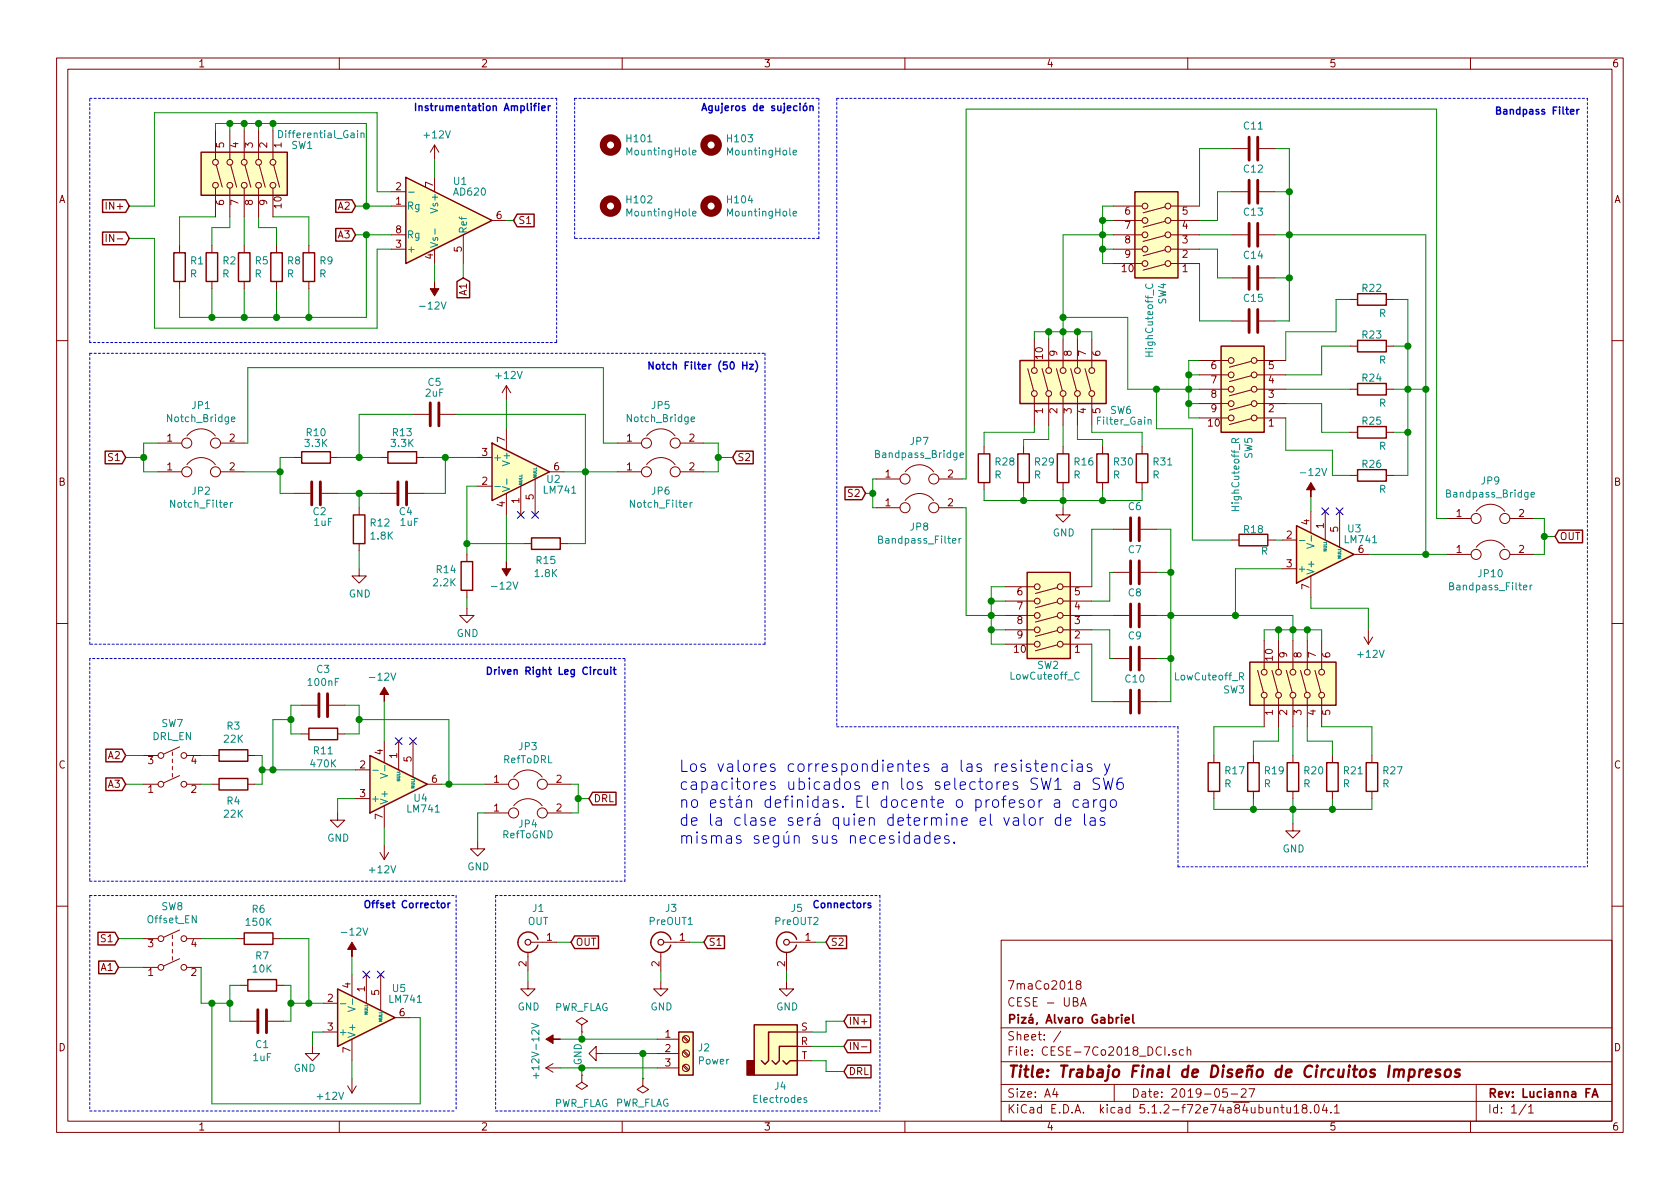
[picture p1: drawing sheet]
<svg xmlns="http://www.w3.org/2000/svg" width="297mm" height="210mm" viewBox="0 0 297 210" stroke-linecap="round" stroke-linejoin="round" font-family="sans-serif">
<defs><g id="words">
<g font-size="2.8" fill="#0000c2">
<text x="120" y="136.5">Los valores correspondientes a las resistencias y</text>
<text x="120" y="139.7">capacitores ubicados en los selectores SW1 a SW6</text>
<text x="120" y="142.9">no están definidas. El docente o profesor a cargo</text>
<text x="120" y="146">de la clase será quien determine el valor de las</text>
<text x="120" y="149.2">mismas según sus necesidades.</text>
</g>
<text font-size="2.8" fill="#840000" x="178" y="190.5">Title: Trabajo Final de Diseño de Circuitos Impresos</text>
<g font-size="2.1" fill="#840000">
<text x="178" y="178">CESE - UBA</text>
<text x="178" y="175">7maCo2018</text>
<text x="178" y="184">Sheet: /</text>
<text x="178" y="181">Pizá, Alvaro Gabriel</text>
<text x="178" y="186.7">File: CESE-7Co2018_DCI.sch</text>
<text x="178" y="196.9">KiCad E.D.A. kicad 5.1.2-f72e74a84ubuntu18.04.1</text>
<text x="178" y="194.1">Size: A4</text>
<text x="200" y="194.1">Date: 2019-05-27</text>
<text x="263" y="194.1">Rev: Lucianna FA</text>
<text x="263" y="196.9">Id: 1/1</text>
</g>
<g font-size="1.8" fill="#840000">
<text x="35" y="11.9">1</text>
<text x="85" y="11.9">2</text>
<text x="135" y="11.9">3</text>
<text x="185" y="11.9">4</text>
<text x="235" y="11.9">5</text>
<text x="285" y="11.9">6</text>
<text x="39.6" y="26.1" transform="rotate(-90 39.6 26.1)">5</text>
<text x="42.2" y="26.1" transform="rotate(-90 42.2 26.1)">4</text>
<text x="44.7" y="26.1" transform="rotate(-90 44.7 26.1)">3</text>
<text x="47.2" y="26.1" transform="rotate(-90 47.2 26.1)">2</text>
<text x="49.8" y="26.1" transform="rotate(-90 49.8 26.1)">1</text>
<text x="10.4" y="35.9">A</text>
<text x="70" y="33.6">2</text>
<text x="76.6" y="33.1" transform="rotate(-90 76.6 33.1)">7</text>
<text x="285.4" y="35.9">A</text>
<text x="19.3" y="37.1">IN+</text>
<text x="39.6" y="36.3" transform="rotate(-90 39.6 36.3)">6</text>
<text x="42.2" y="36.3" transform="rotate(-90 42.2 36.3)">7</text>
<text x="44.7" y="36.3" transform="rotate(-90 44.7 36.3)">8</text>
<text x="47.2" y="36.3" transform="rotate(-90 47.2 36.3)">9</text>
<text x="49.8" y="36.8" transform="rotate(-90 49.8 36.8)">10</text>
<text x="59.8" y="37.1">A2</text>
<text x="70" y="36.2">1</text>
<text x="70" y="41.3">8</text>
<text x="87.8" y="38.7">6</text>
<text x="91.6" y="39.6">S1</text>
<text x="198.9" y="38">6</text>
<text x="198.9" y="40.5">7</text>
<text x="209.1" y="40.5">4</text>
<text x="209.1" y="38">5</text>
<text x="19.7" y="42.8">IN-</text>
<text x="59.8" y="42.2">A3</text>
<text x="70" y="43.8">3</text>
<text x="76.6" y="45.8" transform="rotate(-90 76.6 45.8)">4</text>
<text x="81.7" y="44.5" transform="rotate(-90 81.7 44.5)">5</text>
<text x="198.9" y="43">8</text>
<text x="198.9" y="45.6">9</text>
<text x="209.1" y="45.6">2</text>
<text x="209.1" y="43">3</text>
<text x="82.5" y="52.2" transform="rotate(-90 82.5 52.2)">A1</text>
<text x="198.4" y="48.1">10</text>
<text x="209.1" y="48.1">1</text>
<text x="184.4" y="63.4" transform="rotate(-90 184.4 63.4)">10</text>
<text x="186.9" y="63" transform="rotate(-90 186.9 63)">9</text>
<text x="189.5" y="63" transform="rotate(-90 189.5 63)">8</text>
<text x="192" y="63" transform="rotate(-90 192 63)">7</text>
<text x="194.6" y="63" transform="rotate(-90 194.6 63)">6</text>
<text x="214.1" y="65.3">6</text>
<text x="224.3" y="65.3">5</text>
<text x="214.1" y="67.8">7</text>
<text x="214.1" y="70.4">8</text>
<text x="224.3" y="70.4">3</text>
<text x="224.3" y="67.8">4</text>
<text x="184.4" y="73.1" transform="rotate(-90 184.4 73.1)">1</text>
<text x="186.9" y="73.1" transform="rotate(-90 186.9 73.1)">2</text>
<text x="189.5" y="73.1" transform="rotate(-90 189.5 73.1)">3</text>
<text x="192" y="73.1" transform="rotate(-90 192 73.1)">4</text>
<text x="194.6" y="73.1" transform="rotate(-90 194.6 73.1)">5</text>
<text x="213.7" y="75.4">10</text>
<text x="214.1" y="72.9">9</text>
<text x="224.3" y="75.4">1</text>
<text x="224.3" y="72.9">2</text>
<text x="19.3" y="81.5">S1</text>
<text x="29.5" y="83.2">1</text>
<text x="29.5" y="78.1">1</text>
<text x="40.6" y="83.2">2</text>
<text x="40.6" y="78.1">2</text>
<text x="85.2" y="80.6">3</text>
<text x="89.3" y="78.2" transform="rotate(-90 89.3 78.2)">7</text>
<text x="97.9" y="83.2">6</text>
<text x="110.8" y="83.2">1</text>
<text x="110.8" y="78.1">1</text>
<text x="121.9" y="83.2">2</text>
<text x="121.9" y="78.1">2</text>
<text x="130.3" y="81.5">S2</text>
<text x="10.4" y="85.9">B</text>
<text x="85.2" y="85.7">2</text>
<text x="89.3" y="89.6" transform="rotate(-90 89.3 89.6)">4</text>
<text x="91.8" y="89" transform="rotate(-90 91.8 89)">1</text>
<text x="94.4" y="88.4" transform="rotate(-90 94.4 88.4)">5</text>
<text x="150.1" y="87.9">S2</text>
<text x="156.5" y="89.5">1</text>
<text x="156.5" y="84.4">1</text>
<text x="167.6" y="89.5">2</text>
<text x="167.6" y="84.4">2</text>
<text x="285.4" y="85.9">B</text>
<text x="227.5" y="95.2">2</text>
<text x="231.5" y="92.8" transform="rotate(-90 231.5 92.8)">4</text>
<text x="234.1" y="93.4" transform="rotate(-90 234.1 93.4)">1</text>
<text x="236.6" y="94.1" transform="rotate(-90 236.6 94.1)">5</text>
<text x="257.5" y="91.4">1</text>
<text x="268.6" y="91.4">2</text>
<text x="275.7" y="95.5">OUT</text>
<text x="227.5" y="100.3">3</text>
<text x="240.2" y="97.8">6</text>
<text x="257.5" y="97.8">1</text>
<text x="268.6" y="97.8">2</text>
<text x="179.9" y="105.3">6</text>
<text x="179.9" y="107.8">7</text>
<text x="190" y="107.8">4</text>
<text x="190" y="105.3">5</text>
<text x="231.5" y="104.2" transform="rotate(-90 231.5 104.2)">7</text>
<text x="179.9" y="110.4">8</text>
<text x="179.9" y="112.9">9</text>
<text x="190" y="112.9">2</text>
<text x="190" y="110.4">3</text>
<text x="179.4" y="115.4">10</text>
<text x="190" y="115.4">1</text>
<text x="225" y="116.8" transform="rotate(-90 225 116.8)">10</text>
<text x="227.6" y="116.3" transform="rotate(-90 227.6 116.3)">9</text>
<text x="230.1" y="116.3" transform="rotate(-90 230.1 116.3)">8</text>
<text x="232.7" y="116.3" transform="rotate(-90 232.7 116.3)">7</text>
<text x="235.2" y="116.3" transform="rotate(-90 235.2 116.3)">6</text>
<text x="225" y="126.5" transform="rotate(-90 225 126.5)">1</text>
<text x="227.6" y="126.5" transform="rotate(-90 227.6 126.5)">2</text>
<text x="230.1" y="126.5" transform="rotate(-90 230.1 126.5)">3</text>
<text x="232.7" y="126.5" transform="rotate(-90 232.7 126.5)">4</text>
<text x="235.2" y="126.5" transform="rotate(-90 235.2 126.5)">5</text>
<text x="10.4" y="135.9">C</text>
<text x="19.2" y="134.2">A2</text>
<text x="26.2" y="135.1">3</text>
<text x="33.8" y="135.1">4</text>
<text x="63.7" y="135.9">2</text>
<text x="67.7" y="133.4" transform="rotate(-90 67.7 133.4)">4</text>
<text x="70.2" y="134.1" transform="rotate(-90 70.2 134.1)">1</text>
<text x="72.8" y="134.7" transform="rotate(-90 72.8 134.7)">5</text>
<text x="285.4" y="135.9">C</text>
<text x="19.2" y="139.3">A3</text>
<text x="26.2" y="140.2">1</text>
<text x="33.8" y="140.2">2</text>
<text x="63.7" y="141">3</text>
<text x="76.4" y="138.4">6</text>
<text x="87.3" y="143.5">1</text>
<text x="87.3" y="138.4">1</text>
<text x="98.4" y="143.5">2</text>
<text x="98.4" y="138.4">2</text>
<text x="104.9" y="141.9">DRL</text>
<text x="67.7" y="144.9" transform="rotate(-90 67.7 144.9)">7</text>
<text x="18" y="166.6">S1</text>
<text x="26.2" y="167.5">3</text>
<text x="33.8" y="167.5">4</text>
<text x="96.7" y="166.4">1</text>
<text x="101.8" y="167.3">OUT</text>
<text x="120.2" y="166.4">1</text>
<text x="125.2" y="167.3">S1</text>
<text x="142.4" y="166.4">1</text>
<text x="146.8" y="167.3">S2</text>
<text x="17.9" y="171.7">A1</text>
<text x="26.2" y="172.6">1</text>
<text x="33.8" y="172.6">2</text>
<text x="93.1" y="170.9" transform="rotate(-90 93.1 170.9)">2</text>
<text x="116.6" y="170.9" transform="rotate(-90 116.6 170.9)">2</text>
<text x="138.8" y="170.9" transform="rotate(-90 138.8 170.9)">2</text>
<text x="57.9" y="177.2">2</text>
<text x="62" y="174.7" transform="rotate(-90 62 174.7)">4</text>
<text x="64.5" y="175.4" transform="rotate(-90 64.5 175.4)">1</text>
<text x="67.1" y="176" transform="rotate(-90 67.1 176)">5</text>
<text x="70.6" y="179.7">6</text>
<text x="10.4" y="185.9">D</text>
<text x="57.9" y="182.2">3</text>
<text x="117.6" y="183.5">1</text>
<text x="141.6" y="184.8">R</text>
<text x="141.7" y="182.2">S</text>
<text x="150" y="181.2">IN+</text>
<text x="150" y="185.7">IN-</text>
<text x="285.4" y="185.9">D</text>
<text x="62" y="186.2" transform="rotate(-90 62 186.2)">7</text>
<text x="117.6" y="186">2</text>
<text x="117.6" y="188.6">3</text>
<text x="141.7" y="187.3">T</text>
<text x="150" y="190.1">DRL</text>
<text x="35" y="199.9">1</text>
<text x="85" y="199.9">2</text>
<text x="135" y="199.9">3</text>
<text x="185" y="199.9">4</text>
<text x="235" y="199.9">5</text>
<text x="285" y="199.9">6</text>
</g>
<g font-size="1.8" fill="#0000c2">
<text x="73" y="19.6">Instrumentation Amplifier</text>
<text x="123.8" y="19.6">Agujeros de sujeción</text>
<text x="264.2" y="20.3">Bandpass Filter</text>
<text x="114.3" y="65.3">Notch Filter (50 Hz)</text>
<text x="85.7" y="119.3">Driven Right Leg Circuit</text>
<text x="64.1" y="160.6">Offset Corrector</text>
<text x="143.5" y="160.6">Connectors</text>
</g>
<g font-size="1.8" fill="#008484">
<text x="220" y="22.9">C11</text>
<text x="49.8" y="24.4">Differential_Gain</text>
<text x="51.5" y="26.3">SW1</text>
<text x="75.1" y="24.5">+12V</text>
<text x="110.9" y="25.2">H101</text>
<text x="111" y="27.5">MountingHole</text>
<text x="128.7" y="25.2">H103</text>
<text x="128.8" y="27.5">MountingHole</text>
<text x="80.2" y="32.7">U1</text>
<text x="80.3" y="34.6">AD620</text>
<text x="110.9" y="36">H102</text>
<text x="128.7" y="36">H104</text>
<text x="220" y="30.5">C12</text>
<text x="71.9" y="37.1">Rg</text>
<text x="77.5" y="37.2" transform="rotate(-90 77.5 37.2)">Vs+</text>
<text x="82.5" y="41.4" transform="rotate(-90 82.5 41.4)">Ref</text>
<text x="111" y="38.3">MountingHole</text>
<text x="128.8" y="38.3">MountingHole</text>
<text x="220" y="38.1">C13</text>
<text x="33.7" y="46.8">R1</text>
<text x="39.4" y="46.8">R2</text>
<text x="45.2" y="46.8">R5</text>
<text x="50.9" y="46.8">R8</text>
<text x="56.6" y="46.8">R9</text>
<text x="71.9" y="44.7">+</text>
<text x="71.9" y="42.2">Rg</text>
<text x="77.5" y="43.9" transform="rotate(-90 77.5 43.9)">Vs-</text>
<text x="220" y="45.8">C14</text>
<text x="33.6" y="49.1">R</text>
<text x="39.3" y="49.1">R</text>
<text x="45" y="49.1">R</text>
<text x="50.7" y="49.1">R</text>
<text x="56.5" y="49.1">R</text>
<text x="206.2" y="53.8" transform="rotate(-90 206.2 53.8)">SW4</text>
<text x="220" y="53.4">C15</text>
<text x="240.9" y="51.6">R22</text>
<text x="74.6" y="54.7">-12V</text>
<text x="240.9" y="59.9">R23</text>
<text x="243.8" y="56.1">R</text>
<text x="203.9" y="62.8" transform="rotate(-90 203.9 62.8)">HighCuteoff_C</text>
<text x="243.8" y="64.3">R</text>
<text x="75.3" y="70.1">2uF</text>
<text x="75.7" y="68.2">C5</text>
<text x="87.8" y="67">+12V</text>
<text x="240.9" y="67.5">R24</text>
<text x="243.8" y="71.9">R</text>
<text x="29.8" y="74.6">Notch_Bridge</text>
<text x="34" y="72.3">JP1</text>
<text x="54.3" y="77.1">R10</text>
<text x="69.5" y="77.1">R13</text>
<text x="111" y="74.6">Notch_Bridge</text>
<text x="115.3" y="72.3">JP5</text>
<text x="194.2" y="75.1">Filter_Gain</text>
<text x="196.3" y="73.2">SW6</text>
<text x="240.9" y="75.1">R25</text>
<text x="54" y="79">3.3K</text>
<text x="69.3" y="79">3.3K</text>
<text x="87.1" y="81.5">+</text>
<text x="90.2" y="82" transform="rotate(-90 90.2 82)">V+</text>
<text x="155" y="81">Bandpass_Bridge</text>
<text x="161" y="78.7">JP7</text>
<text x="176" y="82.3">R28</text>
<text x="183" y="82.3">R29</text>
<text x="190" y="82.3">R16</text>
<text x="197" y="82.3">R30</text>
<text x="204" y="82.3">R31</text>
<text x="221.4" y="81.1" transform="rotate(-90 221.4 81.1)">SW5</text>
<text x="240.9" y="82.7">R26</text>
<text x="243.8" y="79.5">R</text>
<text x="30.4" y="89.8">Notch_Filter</text>
<text x="34" y="87.5">JP2</text>
<text x="96.3" y="87.3">LM741</text>
<text x="96.7" y="85.4">U2</text>
<text x="111.7" y="89.8">Notch_Filter</text>
<text x="115.3" y="87.5">JP6</text>
<text x="175.8" y="84.6">R</text>
<text x="182.8" y="84.6">R</text>
<text x="189.8" y="84.6">R</text>
<text x="196.8" y="84.6">R</text>
<text x="203.8" y="84.6">R</text>
<text x="230.3" y="84.2">-12V</text>
<text x="243.8" y="87.2">R</text>
<text x="256" y="88">Bandpass_Bridge</text>
<text x="262" y="85.7">JP9</text>
<text x="55.4" y="91.1">C2</text>
<text x="55.6" y="93">1uF</text>
<text x="65.6" y="93.1">R12</text>
<text x="65.6" y="95.4">1.8K</text>
<text x="70.6" y="91.1">C4</text>
<text x="70.8" y="93">1uF</text>
<text x="161" y="93.8">JP8</text>
<text x="186.1" y="94.9">GND</text>
<text x="199.5" y="90.2">C6</text>
<text x="219.1" y="90.1" transform="rotate(-90 219.1 90.1)">HighCuteoff_R</text>
<text x="220" y="94.3">R18</text>
<text x="238.4" y="94.2">U3</text>
<text x="77.2" y="101.4">R14</text>
<text x="94.9" y="99.7">R15</text>
<text x="155.7" y="96.1">Bandpass_Filter</text>
<text x="199.5" y="97.8">C7</text>
<text x="223" y="98.1">R</text>
<text x="229.4" y="101.2">+</text>
<text x="232.4" y="101.7" transform="rotate(-90 232.4 101.7)">V+</text>
<text x="237.9" y="96.1">LM741</text>
<text x="61.7" y="105.7">GND</text>
<text x="76.7" y="103.7">2.2K</text>
<text x="87.3" y="104.3">-12V</text>
<text x="94.7" y="102.1">1.8K</text>
<text x="199.5" y="105.5">C8</text>
<text x="256.6" y="104.4">Bandpass_Filter</text>
<text x="261.5" y="102.1">JP10</text>
<text x="80.7" y="112.6">GND</text>
<text x="199.5" y="113.1">C9</text>
<text x="56" y="119">C3</text>
<text x="183.4" y="118.3">SW2</text>
<text x="240.2" y="116.3">+12V</text>
<text x="54.6" y="121.3">100nF</text>
<text x="65.7" y="120.4">-12V</text>
<text x="178.8" y="120.2">LowCuteoff_C</text>
<text x="199" y="120.7">C10</text>
<text x="207.8" y="120.3">LowCuteoff_R</text>
<text x="216.3" y="122.6">SW3</text>
<text x="26.9" y="130.9">DRL_EN</text>
<text x="28.6" y="128.6">SW7</text>
<text x="39.6" y="131.3">22K</text>
<text x="40.2" y="129">R3</text>
<text x="55" y="135.7">470K</text>
<text x="55.5" y="133.4">R11</text>
<text x="89" y="135">RefToDRL</text>
<text x="91.8" y="132.7">JP3</text>
<text x="216.7" y="136.9">R17</text>
<text x="223.7" y="136.9">R19</text>
<text x="230.7" y="136.9">R20</text>
<text x="237.6" y="136.9">R21</text>
<text x="244.6" y="136.9">R27</text>
<text x="40.2" y="142.3">R4</text>
<text x="65.5" y="141.9">+</text>
<text x="68.6" y="142.4" transform="rotate(-90 68.6 142.4)">V+</text>
<text x="72.1" y="143.7">LM741</text>
<text x="73.3" y="141.8">U4</text>
<text x="216.5" y="139.2">R</text>
<text x="223.5" y="139.2">R</text>
<text x="230.5" y="139.2">R</text>
<text x="237.4" y="139.2">R</text>
<text x="244.4" y="139.2">R</text>
<text x="39.6" y="144.6">22K</text>
<text x="57.9" y="148.8">GND</text>
<text x="88.9" y="148.3">RefToGND</text>
<text x="91.8" y="146.3">JP4</text>
<text x="65.5" y="154.4">+12V</text>
<text x="82.6" y="153.9">GND</text>
<text x="226.8" y="150.7">GND</text>
<text x="28.6" y="161">SW8</text>
<text x="44.6" y="161.4">R6</text>
<text x="94.2" y="161.3">J1</text>
<text x="117.7" y="161.3">J3</text>
<text x="139.9" y="161.3">J5</text>
<text x="26.2" y="163.3">Offset_EN</text>
<text x="43.6" y="163.7">150K</text>
<text x="60.8" y="165.4">-12V</text>
<text x="93.3" y="163.6">OUT</text>
<text x="114.9" y="163.6">PreOUT1</text>
<text x="137.1" y="163.6">PreOUT2</text>
<text x="44.7" y="172">10K</text>
<text x="45.2" y="169.7">R7</text>
<text x="69" y="177.3">LM741</text>
<text x="69.4" y="175.4">U5</text>
<text x="91.5" y="178.7">GND</text>
<text x="97.9" y="178.8">PWR_FLAG</text>
<text x="115" y="178.7">GND</text>
<text x="137.2" y="178.7">GND</text>
<text x="45.2" y="185.3">C1</text>
<text x="59.8" y="183.1">+</text>
<text x="62.9" y="183.6" transform="rotate(-90 62.9 183.6)">V+</text>
<text x="123.5" y="185.9">J2</text>
<text x="44.8" y="187.6">1uF</text>
<text x="51.9" y="189.5">GND</text>
<text x="95.4" y="190.5" transform="rotate(-90 95.4 190.5)">+12V -12V</text>
<text x="102.8" y="188.4" transform="rotate(-90 102.8 188.4)">GND</text>
<text x="123.5" y="188.2">Power</text>
<text x="56.3" y="194.5">+12V</text>
<text x="97.9" y="195.8">PWR_FLAG PWR_FLAG</text>
<text x="133.5" y="195">Electrodes</text>
<text x="137" y="192.7">J4</text>
</g>
<g font-size=".7" fill="#008484">
<text x="92.3" y="85.8" transform="rotate(-90 92.3 85.8)">NULL</text>
<text x="94.9" y="84.6" transform="rotate(-90 94.9 84.6)">NULL</text>
<text x="234.6" y="97.5" transform="rotate(-90 234.6 97.5)">NULL</text>
<text x="237.1" y="98.8" transform="rotate(-90 237.1 98.8)">NULL</text>
<text x="70.7" y="138.1" transform="rotate(-90 70.7 138.1)">NULL</text>
<text x="73.3" y="139.4" transform="rotate(-90 73.3 139.4)">NULL</text>
<text x="65" y="179.4" transform="rotate(-90 65 179.4)">NULL</text>
<text x="67.6" y="180.7" transform="rotate(-90 67.6 180.7)">NULL</text>
</g>
</g></defs>
<g fill="none" stroke="#840000" stroke-width=".18">
<path d="M10 10.3h277v189.9h-277zM12 12.2h273v186.1h-273zM60 10.3v1.9M110 10.3v1.9M160 10.3v1.9M210 10.3v1.9M260 10.3v1.9M18.8 35.7v1.3M38.1 23.1v5.1M38.1 33.3v5M38.3 29.2l1 3.9M40.6 23.1v5.1"/>
<path d="M40.6 33.3v5M40.8 29.2l1 3.9M43.2 23.1v5.1M43.2 33.3v5M43.3 29.2l1 3.9M45.7 23.1v5.1M45.7 33.3v5M45.8 29.2l1.1 3.9M48.3 23.1v5.1M48.3 33.3v5M48.4 29.2l1 3.9M69.2 36.4h2.6"/>
<path d="M69.2 33.9h2.6M76.8 25.6v2.6M76.8 31.4v2.5M76.8 25.6l-.7 1.3M76.8 25.6l.8 1.3M87 39h2.5M196.8 39h5.1M196.8 36.4h5.1M206 36.6l-3.9 1M206 39.1l-3.9 1.1M207 39h5.1M207 36.4h5.1"/>
<path d="M217.8 33.9h2.8M217.8 26.3h2.8M222.6 33.9h2.8M222.6 26.3h2.8M18.8 41.4v1.3M31.7 43.4v1.3M31.7 49.8v1.2M37.5 43.4v1.3M37.5 49.8v1.2M43.2 43.4v1.3M43.2 49.8v1.2M48.9 43.4v1.3"/>
<path d="M48.9 49.8v1.2M54.6 43.4v1.3M54.6 49.8v1.2M69.2 44.1h2.6M69.2 41.5h2.6M76.8 44.1v2.5M81.9 41.5v5.1M182.9 59.9v5.1M185.4 59.9v5.1M188 59.9v5.1M190.5 59.9v5.1M193 59.9v5.1"/>
<path d="M196.8 46.6h5.1M196.8 44.1h5.1M196.8 41.5h5.1M206 41.7l-3.9 1M206 44.2l-3.9 1M206 46.7l-3.9 1.1M207 46.6h5.1M207 44.1h5.1M207 41.5h5.1M217.8 41.5h2.8M217.8 56.8h2.8M217.8 49.1h2.8"/>
<path d="M222.6 41.5h2.8M222.6 56.8h2.8M222.6 49.1h2.8M238.8 53h1.2M245.1 53h1.3M10 60.2h2M27.9 78.4h4.2M33 77.1a3.2 3.2 0 0 1 5.1 0M39 78.4h4.2M73 73.3h2.8M77.9 73.3h2.7M89.5 68.2v2.5"/>
<path d="M89.5 75.8v3.8M89.5 68.2l-.7 1.3M89.5 68.2l.8 1.3M109.2 78.4h4.2M114.3 77.1a3.2 3.2 0 0 1 5.1 0M120.3 78.4h4.2M174 79v1.3M181 79v1.3M181.7 65.2l1.1 3.9M182.9 70.1v5.1M184.3 65.2l1 3.9M185.4 70.1v5.1"/>
<path d="M186.8 65.2l1 3.9M188 70.1v5.1M188 79v1.3M189.3 65.2l1 3.9M190.5 70.1v5.1M191.8 65.2l1.1 3.9M193 70.1v5.1M194.9 79v1.3M201.9 79v1.3M212.1 68.8h5.1M212.1 73.9h5.1M212.1 71.4h5.1"/>
<path d="M212.1 66.3h5.1M212.1 63.7h5.1M221.2 63.9l-3.9 1M221.2 66.4l-3.9 1.1M221.2 69l-3.9 1M221.2 71.5l-3.9 1M221.2 74l-3.9 1.1M222.2 68.8h5.1M222.2 73.9h5.1M222.2 71.4h5.1M222.2 66.3h5.1M222.2 63.7h5.1"/>
<path d="M238.8 68.8h1.2M238.8 61.2h1.2M238.8 76.4h1.2M245.1 68.8h1.3M245.1 61.2h1.3M245.1 76.4h1.3M285 60.2h2M27.9 83.4h4.2M33 82.2a3.2 3.2 0 0 1 5.1 0M39 83.4h4.2M52.1 80.9h1.2M52.1 87.2h2.8"/>
<path d="M56.9 87.2h2.8M58.4 80.9h1.3M63.5 89.8v1.3M63.5 96.1v1.3M67.3 80.9h1.3M67.3 87.2h2.8M72.1 87.2h2.8M73.7 80.9h1.2M82.5 98v1.3M84.5 86h2.5M84.5 80.9h2.5M89.5 87.2v3.9"/>
<path d="M92.1 86v5.1M92.7 96.1h1.3M94.6 84.7v6.4M97.2 83.4h2.5M99.1 96.1h1.2M109.2 83.4h4.2M114.3 82.2a3.2 3.2 0 0 1 5.1 0M120.3 83.4h4.2M154.9 89.8h4.2M154.9 84.7h4.2M160 88.5a3.2 3.2 0 0 1 5.1 0M160 83.4a3.2 3.2 0 0 1 5.1 0"/>
<path d="M166 89.8h4.2M166 84.7h4.2M174 85.3v1.3M181 85.3v1.3M188 89.8v1.3h1.2l-1.2 1.2-1.3-1.2h1.3M188 85.3v1.3M194.9 85.3v1.3M196.8 93.6h2.8M201.7 93.6h2.8M201.9 85.3v1.3M217.8 95.5h1.3M224.2 95.5h1.2"/>
<path d="M226.7 95.5h2.5M231.8 90.4v3.8M234.3 90.4v5.1M236.9 90.4v6.4M238.8 84.1h1.2M239.4 98h2.5M245.1 84.1h1.3M255.9 98h4.2M255.9 91.7h4.2M261 90.4a3.2 3.2 0 0 1 5 0M261 96.8a3.2 3.2 0 0 1 5 0M267 98h4.1"/>
<path d="M267 91.7h4.1M10 110.3h2M63.5 100.6v1.2h1.3l-1.3 1.3-1.3-1.3h1.3M82.5 107.6v1.2h1.3l-1.3 1.3-1.2-1.3h1.2M82.5 104.4v1.3M177.8 113.9h5.1M177.8 111.4h5.1M177.8 108.8h5.1M177.8 106.3h5.1M177.8 103.8h5.1M186.9 103.9l-3.8 1M186.9 106.4l-3.8 1.1"/>
<path d="M186.9 109l-3.8 1M186.9 111.5l-3.8 1M186.9 114l-3.8 1.1M188 113.9h5M188 111.4h5M188 108.8h5M188 106.3h5M188 103.8h5M196.8 108.8h2.8M196.8 101.2h2.8M196.8 116.5h2.8M201.7 108.8h2.8"/>
<path d="M201.7 101.2h2.8M201.7 116.5h2.8M222.4 118.5l1 3.9M223.5 113.3v5.1M224.9 118.5l1 3.9M226.1 113.3v5.1M226.7 100.6h2.5M227.4 118.5l1.1 3.9M228.6 113.3v5.1M229.9 118.5l1.1 3.9M231.1 113.3v5.1M231.8 101.8v3.9"/>
<path d="M232.5 118.5l1 3.9M233.7 113.3v5.1M241.2 112.6l.7 1.3M241.9 111.4v2.5M242.7 112.6l-.8 1.3M285 110.3h2M25.4 138.7h2.5M25.4 133.6h2.5M30.5 133v.6M30.5 134.2v.7M30.5 135.5v.6M30.5 136.8v.6"/>
<path d="M31.7 137.2l-2.7 1.2M31.7 132.1l-2.7 1.2M33 138.7h2.6M33 133.6h2.6M37.5 138.7h1.2M37.5 133.6h1.2M43.8 138.7h1.3M43.8 133.6h1.3M53.3 124.7h2.8M53.3 129.8h1.3M58.2 124.7h2.8M59.7 129.8h1.3"/>
<path d="M62.9 136.1h2.5M67.9 131.1v3.8M70.5 131.1v5M73 131.1v6.3M75.6 138.7h2.5M85.7 138.7h4.2M90.8 137.4a3.2 3.2 0 0 1 5.1 0M96.8 138.7h4.2M196.8 124.1h2.8M201.7 124.1h2.8M214.6 133.6v1.3M214.6 139.9v1.3"/>
<path d="M221.6 133.6v1.3M221.6 139.9v1.3M223.5 123.4v5.1M226.1 123.4v5.1M228.6 123.4v5.1M228.6 133.6v1.3M228.6 139.9v1.3M231.1 123.4v5.1M233.7 123.4v5.1M235.6 133.6v1.3M235.6 139.9v1.3M242.6 133.6v1.3"/>
<path d="M242.6 139.9v1.3M59.7 143.8v1.2h1.3l-1.3 1.3-1.3-1.3h1.3M62.9 141.2h2.5M67.2 150.7l.7 1.3M67.9 142.5v3.8M67.9 149.5v2.5M68.7 150.7l-.8 1.3M84.5 148.8v1.3h1.2l-1.2 1.3-1.3-1.3h1.3M85.7 143.8h4.2M90.8 142.5a3.2 3.2 0 0 1 5.1 0M96.8 143.8h4.2M228.6 145.7v1.2h1.3l-1.3 1.3-1.3-1.3h1.3"/>
<path d="M10 160.2h2M25.4 171.1h2.5M25.4 166h2.5M30.5 165.3v.7M30.5 166.6v.7M30.5 167.9v.6M30.5 169.2v.6M31.7 169.5l-2.7 1.3M31.7 164.5l-2.7 1.2M33 171.1h2.6M33 166h2.6M41.9 166h1.3"/>
<path d="M42.5 174.2h1.3M48.3 166h1.2M48.9 174.2h1.3M57.1 177.4h2.6M62.2 172.3v3.8M64.8 172.3v5.1M67.3 172.3v6.4M69.8 180h2.6M93.3 173.6v1.3h1.3l-1.3 1.2-1.2-1.2h1.2M93.3 168.4v3.3M93.9 166.6h4.5M116.8 173.6v1.3h1.3l-1.3 1.2-1.2-1.2h1.2"/>
<path d="M116.8 168.4v3.3M117.3 166.6h4.6M139.1 173.6v1.3h1.2l-1.2 1.2-1.3-1.2h1.3M139.1 168.4v3.3M139.6 166.6h4.5M177 166.3h108v32h-108zM189.8 177.1h.6l.2-.2-.2-.4-.6-.1v1.5h.5l.3-.3a.41 .41 0 0 0-.3-.5M190.6 174.1l-.3-.3v-.2l.3-.2 .4 .1 .1 .2v.2l-.7 .2a.48 .48 0 0 0-.1 .7l.3 .1 .5-.1a.48 .48 0 0 0-.1-.7h-.2M191.1 177.9l.5-1.5 .4 1.5M191.2 177.5h.7M285 160.2h2M42.5 180.6h2.8"/>
<path d="M47.4 180.6h2.8M55.2 185v1.3h1.3l-1.3 1.3-1.2-1.3h1.2M57.1 182.5h2.6M60 198.3v1.9M61.5 192l.7 1.3M62.2 183.8v3.8M62.2 190.7v2.6M63 192l-.8 1.3M96.5 188.8l1.3 .8M96.5 188.8h2.6M97.8 188.1l-1.3 .7M102.9 181.2l1-.6-1-.6-1 .6 1 .6v1.3"/>
<path d="M102.9 182.5h.1M102.9 190.1v1.3l1 .6-1 .7-1-.7 1-.6M102.9 190.1h.1M105.4 186.3v-1.3l-1.3 1.3 1.3 1.3v-1.3h1.3M110 198.3v1.9M113.7 190.7v1.3l1 .7-1 .6-1.1-.6 1.1-.7M113.7 190.7h.1M116.2 188.8h3.8M116.2 183.8h3.8M116.2 186.3h3.8M120.8 188.5l.8 .9M120.8 186l.8 .8"/>
<path d="M120.8 183.4l.8 .9M120.9 188.3l.9 .9M120.9 185.8l.9 .8M120.9 183.3l.9 .8M141 185h2.5M141 182.5h2.5M141 187.6h2.5M152.3 185.1h1M160 198.3v1.9M177 194.8h108M177 191.8h108M177 187.8h108"/>
<path d="M177 181.8h108M186.5 192.5l-.4 1h1M186.8 193v1M187.6 182.3l-1.3 2M197 191.8v3M206.7 186.5v.1M207.9 185.7a.37 .37 0 0 0-.6 .1l.1 .2 .5 .2 .1 .1-.3 .3-.4-.1M209.2 185.7l-.4-.1-.3 .3 .1 .6 .2 .1 .4-.1M209.9 185.7h.1a.37 .37 0 0 1 .5 .1v.8M209.9 185.1v1.5M210 198.3v1.9M217 192.5h-.7l-.1 .7 .2-.1 .5 .1 .1 .2v.5l-.2 .1-.6-.1"/>
<path d="M217.7 193.5h1.1M219.5 192.7l.2-.2h.3l.3 .2v.3v.2l-.9 .8h.9M220.8 192.5h1l-.6 1.5M225.3 196l.1-.1a.37 .37 0 0 1 .6 .1v.8M226.4 195.8h.6M226.7 195.3v1.3l.3 .2M227.5 195.8l.1 .9 .3 .1 .3-.1M228.2 195.8v1M228.8 195.8l.4-.5v1.5M228.8 196.8h.9M230.5 196l-.2-.2-.1-.2 .3-.3h.3l.3 .3-.1 .2-.6 .2a.48 .48 0 0 0-.1 .7l.2 .1 .5-.1a.48 .48 0 0 0-.2-.7M231.7 196.7v.1"/>
<path d="M232.5 195.5l.4-.2a.94 .94 0 0 1 0 1.5l-.5-.3v-.6zM234.2 195.2l-.4 1.1h.9M234.5 195.8v1M235.3 196.7v.1M235.9 195.8l.5-.5v1.5M235.9 196.8h.9M260 198.3v1.9M261 191.8v6.5M269.8 195.2l-1.2 2M270.3 195.8l.4-.5v1.5M270.3 196.8h.8"/>
<circle cx="38.1" cy="32.8" r=".51"/>
<circle cx="38.1" cy="28.7" r=".51"/>
<circle cx="40.6" cy="28.7" r=".51"/>
<circle cx="40.6" cy="32.8" r=".51"/>
<circle cx="43.2" cy="28.7" r=".51"/>
<circle cx="43.2" cy="32.8" r=".51"/>
<circle cx="45.7" cy="32.8" r=".51"/>
<circle cx="45.7" cy="28.7" r=".51"/>
<circle cx="48.3" cy="32.8" r=".51"/>
<circle cx="48.3" cy="28.7" r=".51"/>
<circle cx="202.4" cy="36.4" r=".51"/>
<circle cx="202.4" cy="39" r=".51"/>
<circle cx="206.5" cy="39" r=".51"/>
<circle cx="206.5" cy="36.4" r=".51"/>
<circle cx="202.4" cy="41.5" r=".51"/>
<circle cx="202.4" cy="46.6" r=".51"/>
<circle cx="202.4" cy="44.1" r=".51"/>
<circle cx="206.5" cy="41.5" r=".51"/>
<circle cx="206.5" cy="46.6" r=".51"/>
<circle cx="206.5" cy="44.1" r=".51"/>
<circle cx="33" cy="78.4" r=".89"/>
<circle cx="38.1" cy="78.4" r=".89"/>
<circle cx="114.3" cy="78.4" r=".89"/>
<circle cx="119.4" cy="78.4" r=".89"/>
<circle cx="182.9" cy="69.6" r=".51"/>
<circle cx="182.9" cy="65.5" r=".51"/>
<circle cx="185.4" cy="69.6" r=".51"/>
<circle cx="185.4" cy="65.5" r=".51"/>
<circle cx="188" cy="65.5" r=".51"/>
<circle cx="188" cy="69.6" r=".51"/>
<circle cx="190.5" cy="65.5" r=".51"/>
<circle cx="190.5" cy="69.6" r=".51"/>
<circle cx="193" cy="69.6" r=".51"/>
<circle cx="193" cy="65.5" r=".51"/>
<circle cx="217.7" cy="71.4" r=".51"/>
<circle cx="217.7" cy="63.7" r=".51"/>
<circle cx="217.7" cy="66.3" r=".51"/>
<circle cx="217.7" cy="68.8" r=".51"/>
<circle cx="217.7" cy="73.9" r=".51"/>
<circle cx="221.7" cy="66.3" r=".51"/>
<circle cx="221.7" cy="71.4" r=".51"/>
<circle cx="221.7" cy="73.9" r=".51"/>
<circle cx="221.7" cy="63.7" r=".51"/>
<circle cx="221.7" cy="68.8" r=".51"/>
<circle cx="33" cy="83.4" r=".89"/>
<circle cx="38.1" cy="83.4" r=".89"/>
<circle cx="114.3" cy="83.4" r=".89"/>
<circle cx="119.4" cy="83.4" r=".89"/>
<circle cx="160" cy="84.7" r=".89"/>
<circle cx="160" cy="89.8" r=".89"/>
<circle cx="165.1" cy="89.8" r=".89"/>
<circle cx="165.1" cy="84.7" r=".89"/>
<circle cx="261" cy="91.7" r=".89"/>
<circle cx="261" cy="98" r=".89"/>
<circle cx="266.1" cy="91.7" r=".89"/>
<circle cx="266.1" cy="98" r=".89"/>
<circle cx="183.4" cy="113.9" r=".51"/>
<circle cx="183.4" cy="108.8" r=".51"/>
<circle cx="183.4" cy="103.8" r=".51"/>
<circle cx="183.4" cy="106.3" r=".51"/>
<circle cx="183.4" cy="111.4" r=".51"/>
<circle cx="187.5" cy="111.4" r=".51"/>
<circle cx="187.5" cy="106.3" r=".51"/>
<circle cx="187.5" cy="113.9" r=".51"/>
<circle cx="187.5" cy="103.8" r=".51"/>
<circle cx="187.5" cy="108.8" r=".51"/>
<circle cx="223.5" cy="118.9" r=".51"/>
<circle cx="226.1" cy="118.9" r=".51"/>
<circle cx="228.6" cy="118.9" r=".51"/>
<circle cx="231.1" cy="118.9" r=".51"/>
<circle cx="233.7" cy="118.9" r=".51"/>
<circle cx="28.4" cy="138.7" r=".51"/>
<circle cx="28.4" cy="133.6" r=".51"/>
<circle cx="32.5" cy="138.7" r=".51"/>
<circle cx="32.5" cy="133.6" r=".51"/>
<circle cx="90.8" cy="138.7" r=".89"/>
<circle cx="95.9" cy="138.7" r=".89"/>
<circle cx="223.5" cy="122.9" r=".51"/>
<circle cx="226.1" cy="122.9" r=".51"/>
<circle cx="228.6" cy="122.9" r=".51"/>
<circle cx="231.1" cy="122.9" r=".51"/>
<circle cx="233.7" cy="122.9" r=".51"/>
<circle cx="90.8" cy="143.8" r=".89"/>
<circle cx="95.9" cy="143.8" r=".89"/>
<circle cx="28.4" cy="171.1" r=".51"/>
<circle cx="28.4" cy="166" r=".51"/>
<circle cx="32.5" cy="171.1" r=".51"/>
<circle cx="32.5" cy="166" r=".51"/>
<circle cx="121.3" cy="183.8" r=".63"/>
<circle cx="121.3" cy="186.3" r=".63"/>
<circle cx="121.3" cy="188.8" r=".63"/>
</g>
<path d="M198.3 179.4v.2M198.3 179.9v1M200.3 179.4v1.3l.2 .2M199 180.4l.7-.1-.1-.3-.4-.1-.2 .2v.7h.6M281.5 194l.5-1.5 .5 1.5M281.7 193.6h.7" fill="none" stroke="#840000" stroke-width=".3"/>
<path d="M247.4 189.4l.3-.3 .5 .1-.1 1.2M249.2 189.2l.6-.1 .3 .2v.2l-.1 .8a.69 .69 0 0 1-.9 0M249.3 189.1l-.3 2M251.1 189.1l-.2 1.3M251.6 189.1a.55 .55 0 0 0-.6 .4M252.1 189.8l1-.2v-.4l-.6-.1-.3 .3-.1 .9 .2 .1 .6-.1M254.7 189.2a.49 .49 0 0 0-.8 .3l.2 .3 .5 .1 .1 .3-.4 .2-.5-.1M255.7 189.2a.51 .51 0 0 1 .8 .3v.6a.54 .54 0 0 1-.6 .4 .54 .54 0 0 1-.5-.4l.1-.6zM258.1 189.2a.52 .52 0 0 0-.8 .3l.3 .3 .4 .1 .1 .3-.3 .2-.6-.1" fill="none" stroke="#840000" stroke-width=".41"/>
<g fill="none" stroke="#840000" stroke-width=".25">
<path d="M18.1 35.3h4.1l.7 1.1-.7 1.2h-4.1zM35.6 26.9h15.2v7.6h-15.2zM59.4 35.3h2.8l.7 1.1-.7 1.2h-2.8zM71.8 31.4l15.2 7.6-15.2 7.6zM91.4 37.9h3v2.2h-3l-.6-1.1zM200.7 33.9h7.6v15.2h-7.6zM18.1 41h4.1l.7 1.2-.7 1.1h-4.1zM30.7 44.7h2.1v5.1h-2.1zM36.4 44.7h2.1v5.1h-2.1zM42.2 44.7h2v5.1h-2zM47.9 44.7h2v5.1h-2zM53.6 44.7h2v5.1h-2z"/>
<path d="M59.4 40.4h2.8l.7 1.1-.7 1.1h-2.8zM80.8 49.8l1.1-.7 1.1 .7v2.8h-2.2zM240 51.9h5.1v2.1h-5.1zM18.6 79.8h3l.6 1.1-.6 1.1h-3zM53.3 79.9h5.1v2h-5.1zM68.6 79.9h5.1v2h-5.1zM87 78.4l10.2 5-10.2 5.1zM130.2 79.8h3v2.2h-3l-.7-1.1zM180.3 63.7h15.3v7.7h-15.3zM215.9 61.2h7.6v15.2h-7.6zM240 67.8h5.1v2h-5.1zM240 60.2h5.1v2h-5.1z"/>
<path d="M240 75.4h5.1v2.1h-5.1zM62.5 91.1h2v5h-2zM81.5 99.3h2.1v5.1h-2.1zM94 95.1h5.1v2h-5.1zM149.4 86.1h3l.6 1.1-.6 1.2h-3zM173 80.3h2v5h-2zM180 80.3h2v5h-2zM186.9 80.3h2.1v5h-2.1zM193.9 80.3h2.1v5h-2.1zM200.9 80.3h2v5h-2zM219.1 94.5h5.1v2h-5.1zM229.2 93l10.2 5-10.2 5.1z"/>
<path d="M240 83.1h5.1v2h-5.1zM275.6 93.7h4.2v2.3h-4.2l-.6-1.1zM181.6 101.2h7.6v15.3h-7.6zM221 117.1h15.2v7.6h-15.2zM18.7 132.5h2.9l.6 1.1-.6 1.1h-2.9zM18.7 137.6h2.9l.6 1.1-.6 1.1h-2.9zM38.7 132.6h5.1v2h-5.1zM38.7 137.7h5.1v2h-5.1zM54.6 128.8h5.1v2h-5.1zM65.4 133.6l10.2 5.1-10.2 5.1zM213.6 134.9h2v5h-2zM220.6 134.9h2v5h-2z"/>
<path d="M227.6 134.9h2v5h-2zM234.6 134.9h2v5h-2zM241.6 134.9h2v5h-2zM104.8 140.1h4.1v2.2h-4.1l-.7-1.1zM17.3 164.9h3l.7 1.1-.7 1.1h-3zM17.4 169.9h2.9l.7 1.2-.7 1.1h-2.9zM43.2 165h5.1v2h-5.1zM43.8 173.2h5.1v2.1h-5.1zM59.7 174.9l10.1 5.1-10.1 5zM95.1 166.1a1.8 1.8 0 0 0-2.7-1 1.8 1.8 0 0 0-.1 2.9 1.8 1.8 0 0 0 2.8-.9M101.6 165.5h4.2v2.2h-4.2l-.6-1.1zM115.1 166.6a1.8 1.8 0 0 0 1.5 1.8 1.8 1.8 0 0 0 2-1.3"/>
<path d="M118.6 166.1a1.8 1.8 0 0 0-2-1.3 1.8 1.8 0 0 0-1.5 1.8M125.1 165.5h3v2.2h-3l-.6-1.1zM140.8 166.1a1.8 1.8 0 0 0-2.7-1 1.8 1.8 0 0 0-.1 2.9 1.8 1.8 0 0 0 2.8-.9M146.7 165.5h3v2.2h-3l-.7-1.1zM149.9 179.5h4v2.2h-4l-.7-1.1zM120 182.5h2.6v7.6h-2.6zM133.3 181.2h7.7v8.9h-7.7zM138.4 187.6l.7 .6 .6-.6h1.3M141 185h-3.2v2.6l-.6 .6-.7-.6M141 182.5h-5.1v5.1l-.6 .6-.7-.6M149.9 183.9h4v2.3h-4l-.7-1.2zM149.9 188.4h4.1v2.2h-4.1l-.7-1.1z"/>
</g>
<g fill="#ffffc2" stroke="#ffffc2" stroke-width=".18">
<path d="M133.3 181.2h7.7v8.9h-7.7z"/>
<path d="M229.2 93l10.2 5-10.2 5.1z"/>
<path d="M200.7 33.9h7.6v15.2h-7.6z"/>
<path d="M215.9 61.2h7.6v15.2h-7.6z"/>
<path d="M221 117.1h15.2v7.6h-15.2z"/>
<path d="M181.6 101.2h7.6v15.3h-7.6z"/>
<path d="M59.7 174.9l10.1 5.1-10.1 5z"/>
<path d="M71.8 31.4l15.2 7.6-15.2 7.6z"/>
<path d="M35.6 26.9h15.2v7.6h-15.2z"/>
<path d="M65.4 133.6l10.2 5.1-10.2 5.1z"/>
<path d="M87 78.4l10.2 5-10.2 5.1z"/>
<path d="M120 182.5h2.6v7.6h-2.6z"/>
<path d="M180.3 63.7h15.3v7.7h-15.3z"/>
</g>
<path d="M132.1 187.6h1.2v2.5h-1.2z" fill="#840000" stroke="#840000" stroke-width=".25"/>
<g fill="none" stroke="#008484" stroke-width=".18">
<path d="M49.3 23.1a.64 .64 0 0 1 .7 .6 .64 .64 0 0 1-.7 .7zM63.8 23.6l.2-.1 .3 .1 .1 .8M63.8 23.5v.9M72.2 34h1M122.5 27l.6-.1-.1-.3h-.3l-.2 .1v.7h.5M122.5 37.8l.6-.1-.1-.3h-.3l-.2 .1v.6h.5M140.2 27l.6-.1v-.3h-.4l-.2 .1 .1 .7h.5M140.2 37.8l.6-.1v-.3h-.4l-.2 .1 .1 .6h.5M76.9 40.5v.9M202.7 50.2a.6 .6 0 0 0 .4 .9 .6 .6 0 0 0 .7-.6l-.1-.3M40.9 74.1l.6-.1v-.2l-.4-.1-.2 .2 .1 .6h.5M122.2 74.1l.6-.1v-.2l-.4-.1-.2 .2 .1 .6h.5"/>
<path d="M203 74.3l.2-.1h.3v.8M218.4 78.3v-.7l-.2-.1-.3 .1-.1 .2v.5h1.2M219 77.5l-.6 .4M40.7 88.9v.8M41.1 88.9l-.4 .2M87.5 86h1M88.8 86l1.3 .5-1.3 .4M89.6 84.7v.9M122 88.9v.8M122.4 88.9l-.4 .2M169.6 95.2v.9M169.7 80.5l.7-.1-.1-.3h-.4l-.2 .2 .1 .6h.5"/>
<path d="M169.9 95.2l-.2 .1-.1 .1M229.7 95.6h1M231.1 96.1l1.2 .4-1.2 .5M231.9 94.7v1M270.7 87.5l.6-.1-.1-.3h-.3l-.2 .1 .1 .7h.4M190.8 119a.51 .51 0 0 0-.6 0 .51 .51 0 0 0-.2 .6 .46 .46 0 0 0 .3 .5 .46 .46 0 0 0 .5-.1M219.2 119.6h.6l.1-.2-.1-.3-.2-.1h-.4v1.2M219.5 119.6l.4 .6M270.5 103.5v.8M270.9 103.5h-.3l-.1 .2M65.9 136.2h1M67.2 136.7l1.3 .5-1.3 .4"/>
<path d="M68 135.4v.9M60.2 177.5h1M61.5 178l1.3 .5-1.3 .4M62.3 176.6v1M142.6 194.2l-.3-.1-.2 .2 .1 .2 .4 .1v.3h-.5"/>
</g>
<g fill="none" stroke="#008400" stroke-width=".18">
<path d="M38.1 38.3h-6.4v5.1M38.1 23.1v-1.3h26.7v14.6M40.6 21.8v1.3M40.6 38.3v2h-3.1v3.1M43.2 21.8v1.3M43.2 38.3v5.1M45.7 38.3v2h3.2v3.1M45.7 21.8v1.3M48.3 38.3h6.3v5.1M48.3 21.8v1.3M62.9 36.4h6.3M69.2 33.9h-2.5v-14h-39.4v16.5h-4.4"/>
<path d="M76.8 28.2v3.2M89.5 39h1.3M194.9 39h1.9M196.8 36.4h-1.9v10.2h1.9M217.8 33.9h-2.5v5.1h-3.2M217.8 26.3h-5.7v10.1M225.4 26.3h2.6v30.5h-2.6M225.4 33.9h2.6M22.9 42.2h4.4v15.8h39.4v-13.9h2.5M37.5 51v5.1M43.2 51v5.1M48.9 51v5.1"/>
<path d="M54.6 51v5.1M62.9 41.5h6.3M64.8 41.5v14.6h-33.1v-5.1M76.8 46.6v3.2M81.9 46.6v2.5M182.9 59.9v-1.2h10.1v1.2M185.4 58.7v1.2M188 56.1h11.4v12.7h12.7M190.5 58.7v1.2M194.9 44.1h1.9M196.8 41.5h-8.8v18.4M212.1 41.5h5.7"/>
<path d="M212.1 44.1h3.2v5h2.5M212.1 46.6v10.2h5.7M225.4 41.5h26.7v56.5M225.4 49.1h2.6M238.8 53h-2.6v5.7h-8.9v5M246.4 53h2.5v31.1h-2.5M27.9 78.4h-2.5v5h2.5M43.2 78.4h.6v-13.4h62.9v13.4h2.5M73 73.3h-9.5v7.6M80.6 73.3h22.9v22.8h-3.2M89.5 70.7v5.1M124.5 78.4h2.5v5h-2.5"/>
<path d="M182.9 75.2v1.2h-8.9v2.6M185.4 75.2v2.5h-4.4v1.3M188 75.2v3.8M190.5 75.2v2.5h4.4v1.3M193 75.2v1.2h8.9v2.6M204.5 68.8v7h6.3v19.7h7M210.2 66.3h1.9M210.2 71.4h1.9M212.1 63.7h-1.9v10.2h1.9M227.3 68.8h11.5M227.3 71.4h6.4v5h5.1M227.3 73.9v5.7h8.3v4.5h3.2"/>
<path d="M238.8 61.2h-5.1v5.1h-6.4M246.4 68.8h5.7M246.4 61.2h2.5M246.4 76.4h2.5M22.2 80.9h3.2M43.2 83.4h6.3M52.1 80.9h-2.6v6.3h2.6M59.7 80.9h7.6M59.7 87.2h7.6M63.5 87.2v2.6M63.5 97.4v3.2M74.9 80.9h9.6"/>
<path d="M78.7 80.9v6.3h-3.8M82.5 96.1h10.2M84.5 86h-2v12M89.5 91.1v8.2M99.7 83.4h9.5M127 80.9h2.5M153 87.2h1.3M154.9 84.7h-.6v5.1h.6M170.2 89.8h.6v19h7M170.2 84.7h.6v-65.4h83.2v72.4h1.9M174 86.6v1.9h27.9v-1.9M181 86.6v1.9"/>
<path d="M188 86.6v3.2M194.9 86.6v1.9M196.8 93.6h-3.8v10.2M204.5 93.6h2.5v30.5h-2.5M225.4 95.5h1.3M231.8 87.9v2.5M241.9 98h14M271.1 91.7h1.9v6.3h-1.9M273 94.9h2M82.5 105.7v1.9M175.3 111.4h2.5M175.3 106.3h2.5"/>
<path d="M177.8 103.8h-2.5v10.1h2.5M193 108.8h3.8M193 111.4h3.2v5.1h.6M193 113.9v10.2h3.8M196.8 101.2h-.6v5.1h-3.2M204.5 108.8h24.1v4.5M204.5 116.5h2.5M204.5 101.2h2.5M223.5 113.3v-1.9h10.2v1.9M226.1 111.4v1.9M226.7 100.6h-8.3v8.2M231.1 111.4v1.9"/>
<path d="M231.8 105.7v1.9h10.1v3.8M22.2 138.7h3.2M22.2 133.6h3.2M35.6 138.7h1.9M35.6 133.6h1.9M45.1 133.6h1.3v5.1h-1.3M46.4 136.1h16.5M51.4 127.2h-3.1v8.9M53.3 124.7h-1.9v5.1h1.9M61 124.7h2.5v5.1h-2.5M63.5 127.2h15.9v11.5M67.9 124.1v7"/>
<path d="M78.1 138.7h7.6M101 138.7h1.2v5.1h-1.2M223.5 128.5h-8.9v5.1M226.1 128.5v2.6h-4.5v2.5M228.6 128.5v5.1M231.1 128.5v2.6h4.5v2.5M233.7 128.5h8.9v5.1M62.9 141.2h-3.2v2.6M67.9 146.3v3.2M85.7 143.8h-1.2v5M102.2 141.2h1.9M214.6 141.2v1.9h28v-1.9"/>
<path d="M221.6 141.2v1.9M228.6 141.2v4.5M235.6 141.2v1.9M21 166h4.4M21 171.1h4.4M35.6 171.1v6.3h5M35.6 166h6.3M37.5 177.4v17.8h36.8v-15.2h-1.9M42.5 174.2h-1.9v6.4h1.9M49.5 166h5.1v11.4M50.2 174.2h1.2v6.4h-1.2M51.4 177.4h5.7"/>
<path d="M62.2 169.2v3.1M93.3 171.7v1.9M98.4 166.6h2.6M116.8 171.7v1.9M121.9 166.6h2.6M139.1 171.7v1.9M144.1 166.6h1.9M57.1 182.5h-1.9v2.5M62.2 187.6v3.1M99.1 188.8h17.1M99.1 183.8h17.1M102.9 182.5v1.3"/>
<path d="M102.9 188.8v1.3M106.7 186.3h9.5M113.7 186.3v4.4M143.5 185h5.7M143.5 187.6h2.5v1.9h3.2M149.2 180.6h-3.2v1.9h-2.5"/>
</g>
<g fill="none" stroke="#0000c2" stroke-width=".18" stroke-dasharray=".4 .4">
<path d="M15.9 17.4h82.5M98.4 17.4v43.2M101.6 17.4h43.2M144.8 17.4v24.8M148 17.4h132.7M148 17.4v111.1M280.7 17.4v135.9M101.6 42.2v-24.8M144.8 42.2h-43.2M15.9 60.6v-43.2M15.9 62.5v51.4M15.9 62.5h119.4"/>
<path d="M98.4 60.6h-82.5M135.3 62.5v51.4M15.9 116.5v39.3M110.5 116.5h-94.6M135.3 113.9h-119.4M148 128.5h60.3M208.3 128.5v24.8M15.9 158.4h64.7M15.9 155.8h94.6M15.9 158.4v38.1M80.6 158.4v38.1M87.6 158.4v38.1"/>
<path d="M87.6 158.4h68M110.5 155.8v-39.3M155.6 158.4v38.1M208.3 153.3h72.4M15.9 196.5h64.7M87.6 196.5h68"/>
</g>
<g fill="#008400" stroke="#008400" stroke-width=".25">
<circle cx="127" cy="80.9" r=".51"/>
<circle cx="218.4" cy="108.8" r=".51"/>
<circle cx="154.3" cy="87.2" r=".51"/>
<circle cx="273" cy="94.9" r=".51"/>
<circle cx="252.1" cy="98" r=".51"/>
<circle cx="252.1" cy="68.8" r=".51"/>
<circle cx="248.9" cy="61.2" r=".51"/>
<circle cx="248.9" cy="68.8" r=".51"/>
<circle cx="248.9" cy="76.4" r=".51"/>
<circle cx="210.2" cy="71.4" r=".51"/>
<circle cx="210.2" cy="68.8" r=".51"/>
<circle cx="210.2" cy="66.3" r=".51"/>
<circle cx="228" cy="33.9" r=".51"/>
<circle cx="228" cy="41.5" r=".51"/>
<circle cx="228" cy="49.1" r=".51"/>
<circle cx="194.9" cy="39" r=".51"/>
<circle cx="194.9" cy="41.5" r=".51"/>
<circle cx="194.9" cy="44.1" r=".51"/>
<circle cx="175.3" cy="111.4" r=".51"/>
<circle cx="175.3" cy="108.8" r=".51"/>
<circle cx="175.3" cy="106.3" r=".51"/>
<circle cx="207" cy="116.5" r=".51"/>
<circle cx="207" cy="108.8" r=".51"/>
<circle cx="207" cy="101.2" r=".51"/>
<circle cx="221.6" cy="143.1" r=".51"/>
<circle cx="231.1" cy="111.4" r=".51"/>
<circle cx="228.6" cy="111.4" r=".51"/>
<circle cx="226.1" cy="111.4" r=".51"/>
<circle cx="235.6" cy="143.1" r=".51"/>
<circle cx="228.6" cy="143.1" r=".51"/>
<circle cx="54.6" cy="177.4" r=".51"/>
<circle cx="40.6" cy="177.4" r=".51"/>
<circle cx="51.4" cy="177.4" r=".51"/>
<circle cx="25.4" cy="80.9" r=".51"/>
<circle cx="54.6" cy="56.1" r=".51"/>
<circle cx="48.9" cy="56.1" r=".51"/>
<circle cx="43.2" cy="56.1" r=".51"/>
<circle cx="37.5" cy="56.1" r=".51"/>
<circle cx="48.3" cy="21.8" r=".51"/>
<circle cx="45.7" cy="21.8" r=".51"/>
<circle cx="43.2" cy="21.8" r=".51"/>
<circle cx="40.6" cy="21.8" r=".51"/>
<circle cx="64.8" cy="36.4" r=".51"/>
<circle cx="64.8" cy="41.5" r=".51"/>
<circle cx="46.4" cy="136.1" r=".51"/>
<circle cx="48.3" cy="136.1" r=".51"/>
<circle cx="102.2" cy="141.2" r=".51"/>
<circle cx="79.4" cy="138.7" r=".51"/>
<circle cx="63.5" cy="127.2" r=".51"/>
<circle cx="51.4" cy="127.2" r=".51"/>
<circle cx="49.5" cy="83.4" r=".51"/>
<circle cx="63.5" cy="87.2" r=".51"/>
<circle cx="78.7" cy="80.9" r=".51"/>
<circle cx="82.6" cy="96.1" r=".51"/>
<circle cx="103.5" cy="83.4" r=".51"/>
<circle cx="37.5" cy="177.4" r=".51"/>
<circle cx="63.5" cy="80.9" r=".51"/>
<circle cx="113.7" cy="186.3" r=".51"/>
<circle cx="102.9" cy="188.8" r=".51"/>
<circle cx="102.9" cy="183.8" r=".51"/>
<circle cx="188" cy="88.5" r=".51"/>
<circle cx="204.5" cy="68.8" r=".51"/>
<circle cx="188" cy="56.1" r=".51"/>
<circle cx="188" cy="58.7" r=".51"/>
<circle cx="190.5" cy="58.7" r=".51"/>
<circle cx="185.4" cy="58.7" r=".51"/>
<circle cx="181" cy="88.5" r=".51"/>
<circle cx="194.9" cy="88.5" r=".51"/>
</g>
<g fill="none" stroke="#840000" stroke-width=".51">
<path d="M220.9 24.3v4M220.9 31.9v4M220.9 39.5v4.1M222.4 24.3v4M222.4 31.9v4M222.4 39.5v4.1M220.9 47.1v4.1M220.9 54.7v4.1M222.4 47.1v4.1M222.4 54.7v4.1M76.1 71.2v4.1M77.6 71.2v4.1"/>
<path d="M55.1 85.2v4.1M56.6 85.2v4.1M70.4 85.2v4.1M71.9 85.2v4.1M199.9 91.6v4M199.9 99.2v4M201.4 91.6v4M201.4 99.2v4M199.9 106.8v4.1M199.9 114.4v4.1M201.4 106.8v4.1M201.4 114.4v4.1"/>
<path d="M56.4 122.7v4M57.9 122.7v4M199.9 122v4.1M201.4 122v4.1M45.6 178.6v4M47.1 178.6v4"/>
</g>
<g fill="none" stroke="#000084" stroke-width=".18">
<path d="M91.5 90.4l1.2 1.3M92.7 90.4l-1.2 1.3M94 90.4l1.2 1.3M95.2 90.4l-1.2 1.3M233.7 89.8l1.2 1.2M234.9 89.8l-1.2 1.2M236.2 89.8l1.3 1.2M237.5 89.8l-1.3 1.2M69.9 130.4l1.2 1.3M71.1 130.4l-1.2 1.3M72.4 130.4l1.2 1.3M73.6 130.4l-1.2 1.3"/>
<path d="M64.2 171.7l1.2 1.2M65.4 171.7l-1.2 1.2M66.7 171.7l1.2 1.2M67.9 171.7l-1.2 1.2"/>
</g>
<g fill="#840000" stroke="#840000" stroke-width=".18">
<path d="M231.8 85.3l.7 1.3h-.7v1.3v-1.3h-.8z"/>
<path d="M62.2 166.6l.8 1.3h-.8v1.3v-1.3h-.7z"/>
<path d="M76.8 49.8v1.2h.8l-.8 1.3-.7-1.3h.7z"/>
<path d="M67.9 121.5l.8 1.3h-.8v1.3v-1.3h-.7z"/>
<path d="M89.5 99.3v1.3h.8l-.8 1.2-.7-1.2h.7z"/>
<path d="M96.5 183.8l1.3-.8v.8h1.3h-1.3v.7z"/>
</g>
<g fill="none" stroke="#840000" stroke-width=".2">
<circle cx="93.3" cy="166.6" r=".51"/>
<circle cx="116.8" cy="166.6" r=".51"/>
<circle cx="139.1" cy="166.6" r=".51"/>
</g>
<g fill="none" stroke="#0000c2" stroke-width=".25">
<path d="M95.2 18.3v.1M95.2 18.7v.9M95.8 19.1l.6-.1-.1-.2-.3-.1-.2 .2 .1 .6h.4M97 18.7v.9M97.3 18.7l-.2 .1-.1 .1M142.1 18.8l.3-.1 .3 .2-.2 .6-.3 .1-.1-.2zM142.5 18.2l-.2 .2M143.2 18.8l.2-.1 .3 .1 .1 .8M143.2 18.7v.9M277.7 19.8l.6-.1-.1-.3-.3-.1-.2 .2v.6h.5M278.8 19.3v.9M279.2 19.3l-.4 .3"/>
<path d="M131.3 64v1.3M131.3 64.6h.8M132.1 64v1.3M132.5 64.4h.7l-.7 .9h.7M133.6 63.8a1.4 1.4 0 0 1 0 2M106.9 118.4v.8h.3l.2-.1M107.4 118.4v.8M108 118v.1M108 118.4v.8M108.4 118.4h.5M108.6 118v1.1l.3 .1M78.1 159.7h.3l.3 .2-.1 .6h-.3l-.3-.2z"/>
<path d="M79.2 159.7v.8M79.6 159.7l-.4 .2M153.9 159.7h-.3l-.1 .2v.1l.4 .2v.3h-.4"/>
</g>
<g fill="none" stroke="#840000" stroke-width="1.3">
<circle cx="107.9" cy="25.6" r="1.27"/>
<circle cx="107.9" cy="36.4" r="1.27"/>
<circle cx="125.7" cy="36.4" r="1.27"/>
<circle cx="125.7" cy="25.6" r="1.27"/>
</g>
<g fill="none" stroke="#0000c2" stroke-width=".18">
<path d="M182.2 135.2l-.2-.1-.5 .1v.5a.68 .68 0 0 1 .8 .3l-.1 .3-.2 .1-.6-.1M182.9 135.1h.7M183.1 134.4v1.7l.1 .2 .4 .1M184.1 137.6l.5 2 .4-1.5 .3 1.5 .5-2M184.2 135.7l.9-.1v-.4l-.6-.1-.3 .3 .1 .9 .2 .1 .6-.1M186 135.3a.52 .52 0 0 1 .8-.1l.1 1.2M186 135.1v1.3M186.5 138.1l.6-.5v2M186.5 139.6h1.1M188.7 135.2l-.6-.1-.4 .4v.5l.2 .3 .2 .1 .6-.1M189.5 134.4v.1h.1l-.1-.1v.2M189.5 135.1v1.3"/>
<path d="M190 138.3l.2-.1 .6 .1 .1 1.3M190.5 135.2l.2-.1 .6 .1 .1 1.2M190.9 138.7l-.7 .1a.39 .39 0 0 0-.3 .4 .39 .39 0 0 0 .3 .4l.7-.1M191.4 135.6l-.7 .1a.39 .39 0 0 0-.3 .3 .39 .39 0 0 0 .3 .4l.7-.1M193 135.2l-.2-.1-.5 .1v.5a.74 .74 0 0 1 .8 .3l-.1 .3-.2 .1-.6-.1M194.4 137.7l-.3-.1-.6 .1a.46 .46 0 0 0-.2 .5 .46 .46 0 0 0 .3 .3 .73 .73 0 0 1 .8 .5 .49 .49 0 0 1-.4 .6l-.7-.1M195.1 137.6l.5 2 .3-1.5 .4 1.5 .5-2M195.3 135.1l.5 1.3M196.2 135.1l-.6 1.8-.3 .2M198.4 137.6a.8 .8 0 0 0-.9 .8v.8l.4 .4h.3l.4-.4v-.5l-.2-.3a.67 .67 0 0 0-.8 .1l-.1 .2M161.7 147.9l.2-.1 .6 .1 .1 1.2M162.6 148.3l-.7 .1a.39 .39 0 0 0-.3 .3 .39 .39 0 0 0 .3 .4l.7-.1"/>
<path d="M164.4 147.9l-.6-.1-.4 .4v.5l.3 .3 .1 .1 .6-.1M164.4 147.1v2M165.3 148.4l.9-.1-.1-.4-.5-.1-.3 .3 .1 .9 .2 .1 .5-.1M167.8 147.9l-.2-.1-.5 .1v.5a.68 .68 0 0 1 .7 .3v.3l-.2 .1-.6-.1M168.7 148.9l.1 .1-.1 .1v-.2v.2M179.2 144.7l.2-.1 .6 .1 .1 1.2M180.1 145.1l-.7 .1a.39 .39 0 0 0-.3 .4 .39 .39 0 0 0 .3 .3l.7-.1M181.1 143.9v1.7l.2 .3M181.9 141.6a.55 .55 0 0 1 .5-.2 .55 .55 0 0 1 .5 .4v.6a.54 .54 0 0 1-.6 .4 .54 .54 0 0 1-.5-.4zM182.1 144.8a.55 .55 0 0 1 .5-.2 .55 .55 0 0 1 .5 .4v.6a.55 .55 0 0 1-.6 .4 .55 .55 0 0 1-.5-.4zM183.7 141.4v1.4M183.9 144.6v1.3"/>
<path d="M184.3 141.4l-.4 .1-.2 .3M184.5 144.6l-.4 .1-.2 .3M186.5 141.5l.2-.1 .5 .1 .2 1.3M187.4 141.9l-.7 .1a.39 .39 0 0 0-.3 .4 .39 .39 0 0 0 .3 .4l.7-.1M187.5 144.7l-.5-.1-.4 .4v.6l.2 .2 .2 .1 .5-.1M187.5 143.9v2M188.4 145.3l1-.2-.1-.4-.6-.1-.3 .3 .1 .9 .2 .1 .6-.1M190.7 141.5l-.6-.1-.4 .4v.6l.2 .3 .2 .1 .6-.1M191.5 141.5l.2-.1 .6 .1 .1 1.3M191.7 143.9v1.7l.3 .3M192.4 141.9l-.7 .1a.39 .39 0 0 0-.2 .4 .39 .39 0 0 0 .2 .4l.7-.1M192.8 144.7l.2-.1 .5 .1 .1 1.2"/>
<path d="M193.4 141.4v1.4M193.6 145.1l-.6 .1a.39 .39 0 0 0-.3 .4 .39 .39 0 0 0 .3 .3l.6-.1M193.9 141.4l-.4 .1-.1 .3M195.3 144.7l-.5-.1-.3 .3 .1 .3 .7 .2 .1 .2-.1 .2-.2 .1-.6-.1M195.5 141.4v1.6a.56 .56 0 0 1-.9 .3M195.5 141.5l-.6-.1-.4 .4v.6l.2 .3 .2 .1 .6-.1M196.4 141.6a.55 .55 0 0 1 .6-.2 .55 .55 0 0 1 .4 .4v.6a.55 .55 0 0 1-.6 .4 .55 .55 0 0 1-.5-.4z"/>
</g>
<use href="#words"/>
</svg>
